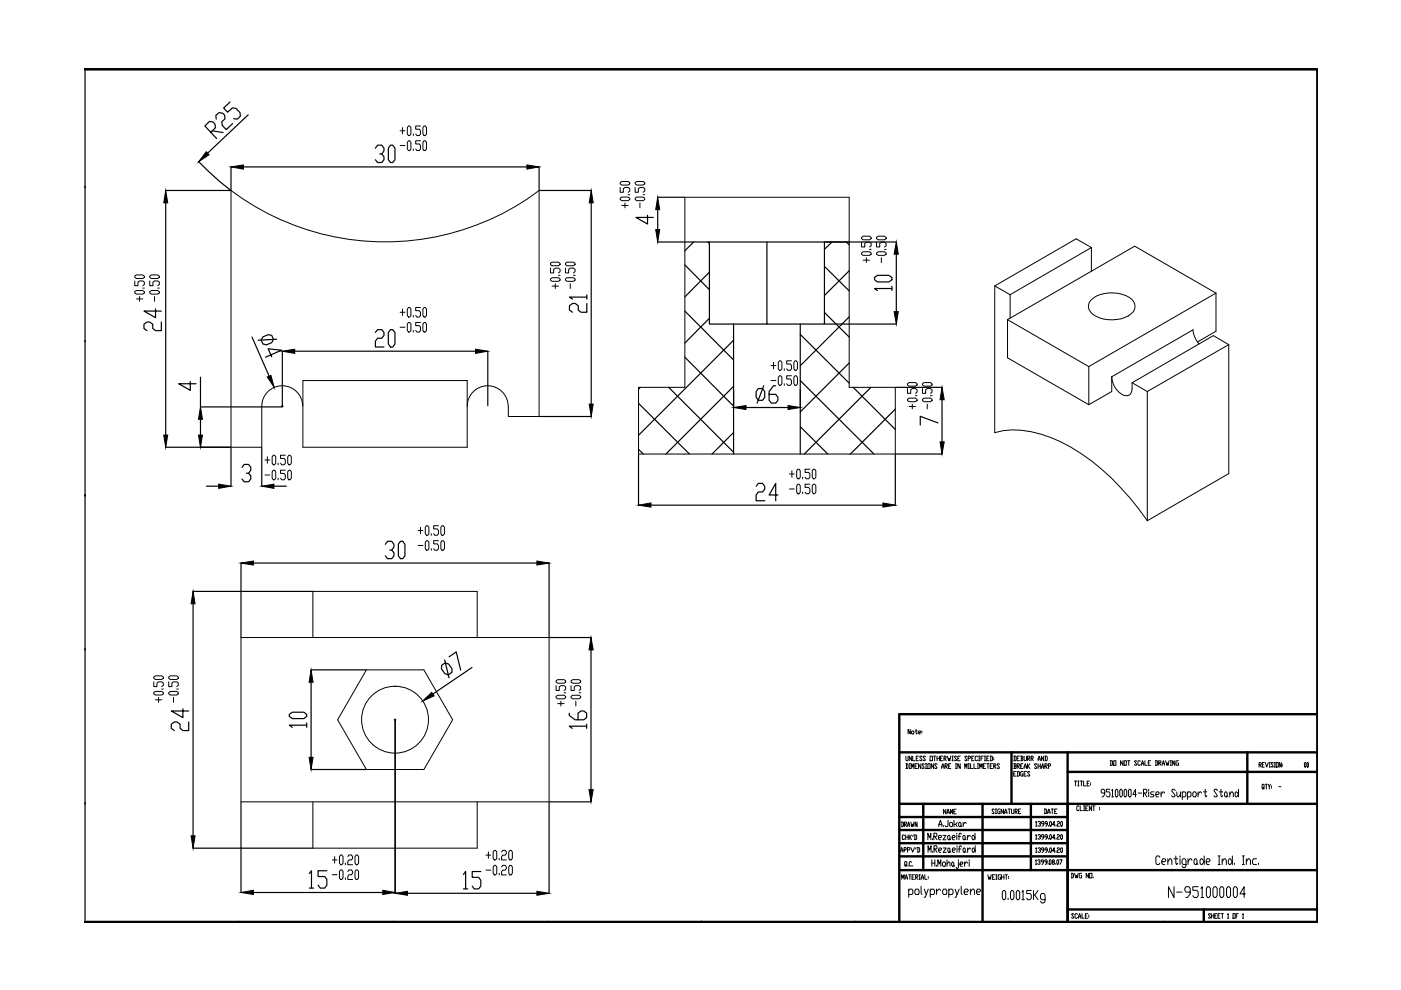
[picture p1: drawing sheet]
<svg xmlns="http://www.w3.org/2000/svg" width="297mm" height="210mm" viewBox="0 0 297 210" stroke-linecap="round" stroke-linejoin="round" font-family="sans-serif">
<!-- layer: 0 -->
<g fill="none" stroke="#000" stroke-width=".21">
<path d="M84.8 27.7h1.1M84.8 30.9h1.1M85.3 27.1v1.3M86.6 26.7h.3l.2 .4v1.3l-.2 .3h-.3l-.2-.3v-1.3zM86.6 29.8h.3l.2 .4v1.4l-.2 .3h-.3l-.2-.3v-1.4zM87.6 28.4v.3M87.6 31.6v.3M89.2 26.7h-1.1v.7h.8l.3 .3v.7l-.3 .3h-.5l-.3-.3M89.2 29.8h-1.1v.7h.8l.3 .4v.7l-.3 .3h-.5l-.3-.3M89.9 26.7h.3l.2 .4v1.3l-.2 .3h-.3l-.2-.3v-1.3zM89.9 29.8h.3l.2 .4v1.4l-.2 .3h-.3l-.2-.3v-1.4zM131.5 39.8v1h.7v-.8l.3-.2h.7l.3 .2v.5l-.3 .3"/>
<path d="M131.5 38.7l.3-.2h1.4l.3 .2v.3l-.3 .2h-1.4l-.3-.2zM134.7 39.8v1h.6v-.8l.4-.2h.7l.3 .2v.5l-.3 .3M134.7 38.7l.3-.2h1.4l.3 .2v.3l-.3 .2h-1.4l-.3-.2zM28.6 59.6v1h.7v-.8l.3-.2h.7l.3 .2v.5l-.3 .3M28.6 58.5l.3-.2h1.4l.3 .2v.3l-.3 .3h-1.4l-.3-.3zM31.8 59.6v1h.6v-.8l.4-.2h.6l.4 .2v.5l-.4 .3M31.8 58.5l.3-.2h1.3l.4 .2v.3l-.4 .3h-1.3l-.3-.3zM116.7 59.1l.4-.2h1.3l.3 .2v.3l-.3 .2h-1.3l-.4-.2zM116.7 56.9v1h.7v-.8l.3-.2h.7l.3 .2v.5l-.3 .3M116.7 55.8l.4-.2h1.3l.3 .2v.3l-.3 .2h-1.3l-.4-.2zM118.4 58.4h.3M119.9 59.1l.3-.2h1.4l.3 .2v.3l-.3 .2h-1.4l-.3-.2z"/>
<path d="M119.9 56.9v1h.7v-.8l.3-.2h.7l.3 .2v.5l-.3 .3M119.9 55.8l.3-.2h1.4l.3 .2v.3l-.3 .2h-1.4l-.3-.2zM121.6 58.4h.3M131.5 42l.3-.2h1.4l.3 .2v.3l-.3 .2h-1.4l-.3-.2zM131.8 43.6h1.4M132.5 43.1v1M133.2 41.3h.3M134.7 42l.3-.2h1.4l.3 .2v.3l-.3 .2h-1.4l-.3-.2zM135.7 43.1v1M136.4 41.3h.3M145.2 41.8h34.8v40.3h9.8v14.2h-54.4v-14.2h9.8zM182.7 53.6l.3-.2h1.4l.3 .2v.3l-.3 .2h-1.4l-.3-.2z"/>
<path d="M182.7 51.4v1h.6v-.8l.4-.2h.7l.3 .2v.5l-.3 .3M182.7 50.3l.3-.2h1.4l.3 .2v.3l-.3 .2h-1.4l-.3-.2zM183 55.2h1.4M183.7 54.7v1M184.4 52.9h.3M185.8 53.6l.4-.2h1.3l.4 .2v.3l-.4 .2h-1.3l-.4-.2zM185.8 51.4v1h.7v-.8l.4-.2h.6l.4 .2v.5l-.4 .3M185.8 50.3l.4-.2h1.3l.4 .2v.3l-.4 .2h-1.3l-.4-.2zM186.9 54.7v1M187.5 52.9h.4M231.4 52.5l-3.2-1.9-17.3 10M231.4 52.5v5"/>
<path d="M231.4 52.5l-17.2 10M28.6 61.8l.3-.2h1.4l.3 .2v.3l-.3 .3h-1.4l-.3-.3zM28.9 63.4h1.4M29.6 62.9v1M30.3 61.1h.3M31.8 61.8l.3-.2h1.3l.4 .2v.3l-.4 .3h-1.3l-.3-.3zM32.8 62.9v1M33.4 61.1h.4M84.8 66.2h1.1M84.8 69.4h1.1M85.3 65.5v1.4M86.6 65.2h.3l.2 .3v1.4l-.2 .3h-.3l-.2-.3v-1.4z"/>
<path d="M86.6 68.4h.3l.2 .3v1.4l-.2 .3h-.3l-.2-.3v-1.4zM87.6 66.9v.3M87.6 70.1v.3M89.2 65.2h-1.1v.7h.8l.3 .3v.7l-.3 .3h-.5l-.3-.3M89.2 68.4h-1.1v.6h.8l.3 .4v.7l-.3 .3h-.5l-.3-.3M89.9 65.2h.3l.2 .3v1.4l-.2 .3h-.3l-.2-.3v-1.4zM89.9 68.4h.3l.2 .3v1.4l-.2 .3h-.3l-.2-.3v-1.4zM117.1 60.7h1.3M117.7 60.2v1M120.9 60.2v1M163.5 77.5h1M164 76.8v1.4"/>
<path d="M165.3 76.5h.2l.3 .3v1.4l-.3 .3h-.2l-.3-.3v-1.4zM165.3 79.7h.2l.3 .3v1.4l-.3 .3h-.2l-.3-.3v-1.4zM166.3 78.2v.3M167.8 76.5h-1v.7h.8l.2 .3v.7l-.2 .3h-.6l-.2-.3M167.8 79.7h-1v.6h.8l.2 .4v.7l-.2 .3h-.6l-.2-.3M168.6 76.5h.2l.3 .3v1.4l-.3 .3h-.2l-.3-.3v-1.4zM168.6 79.7h.2l.3 .3v1.4l-.3 .3h-.2l-.3-.3v-1.4zM210.9 60.6v31.1a18.3 18.3 0 0 1 11.9 1.1 43.5 43.5 0 0 1 16.8 12.8l3.6 4.8M210.9 60.6l3.3 1.9M213.6 67.8l17.2 9.9M213.6 67.8v8.1l17.2 9.9M214.2 62.5v4.9"/>
<path d="M230.8 77.7v8.1M231.4 63.6a7.1 7.1 0 0 1 8.5-.1 2.05 2.05 0 0 1-.7 3.5 7.2 7.2 0 0 1-7.9-.8 1.81 1.81 0 0 1 .1-2.6zM235.7 79.9a4.2 4.2 0 0 0 3.1 4 1.27 1.27 0 0 0 1.2-1.5v-1.2M235.7 79.9v3.1l-4.9 2.8M254.2 72.9l-.9-1.4-.4-1.6-17.2 10M257.8 62.1v8.1l-3.9 2.3M257.8 62.1l-17.2-9.9-27 15.6M257.8 62.1l-27 15.6M260.5 73.1l-3.2-1.9-17.3 10M260.5 73.1v27.3l-17.3 10M260.5 73.1l-17.3 9.9M56.2 97.5h1"/>
<path d="M56.7 96.9v1.3M58 96.5h.2l.3 .4v1.3l-.3 .4h-.2l-.3-.4v-1.3zM58 99.7h.2l.3 .3v1.4l-.3 .3h-.2l-.3-.3v-1.4zM59 98.2v.4M60.5 96.5h-1v.7h.7l.3 .3v.7l-.3 .4h-.5l-.2-.4M60.5 99.7h-1v.7h.7l.3 .3v.7l-.3 .3h-.5l-.2-.3M61.3 96.5h.2l.3 .4v1.3l-.3 .4h-.2l-.3-.4v-1.3zM61.3 99.7h.2l.3 .3v1.4l-.3 .3h-.2l-.3-.3v-1.4zM64.2 86.1a4.3 4.3 0 0 0-4.4-4.3 4.3 4.3 0 0 0-4.3 4.3v8.7h-6.5v-54.4a54.4 54.4 0 0 0 65.3 0v47.9h-6.5a6.5 6.5 0 0 0-1.1-5 4.3 4.3 0 0 0-4.8-1.2 4.3 4.3 0 0 0-2.8 4M64.2 80.7h34.9v14.1h-34.9zM163.5 80.7h1M166.3 81.4v.3"/>
<path d="M167.9 99.8v1.4M169.2 99.5h.2l.3 .3v1.4l-.3 .3h-.2l-.3-.3v-1.4zM171.7 99.5h-1v.7h.8l.2 .3v.7l-.2 .3h-.6l-.2-.3M172.5 99.5h.2l.3 .3v1.4l-.3 .3h-.2l-.3-.3v-1.4zM192.4 84.7l.3-.3h1.4l.3 .3v.2l-.3 .3h-1.4l-.3-.3zM192.4 82.4v1h.7v-.8l.3-.2h.7l.3 .2v.5l-.3 .3M192.4 81.4l.3-.3h1.4l.3 .3v.2l-.3 .3h-1.4l-.3-.3zM192.7 86.2h1.4M193.4 85.7v1M194.1 83.9h.3M195.6 84.7l.3-.3h1.4l.3 .3v.2l-.3 .3h-1.4l-.3-.3zM195.6 82.4v1h.7v-.8l.3-.2h.7l.3 .2v.5l-.3 .3"/>
<path d="M195.6 81.4l.3-.3h1.4l.3 .3v.2l-.3 .3h-1.4l-.3-.3zM196.6 85.7v1M197.3 83.9h.3M240 81.2l3.2 1.8M243.2 83v27.4M56.2 100.7h1M59 101.4v.3M88.6 112.5h1.1M88.6 115.7h1.1M89.2 111.8v1.4M90.4 111.5h.3l.2 .3v1.4l-.2 .3h-.3l-.2-.3v-1.4zM90.4 114.6h.3l.2 .4v1.3l-.2 .4h-.3l-.2-.4v-1.3z"/>
<path d="M91.4 113.2v.3M91.4 116.3v.4M93 111.5h-1.1v.6h.8l.3 .4v.7l-.3 .3h-.5l-.3-.3M93 114.6h-1.1v.7h.8l.3 .4v.6l-.3 .4h-.5l-.3-.4M93.7 111.5h.3l.2 .3v1.4l-.2 .3h-.3l-.2-.3v-1.4zM93.7 114.6h.3l.2 .4v1.3l-.2 .4h-.3l-.2-.4v-1.3zM167.4 100.5h1M167.4 103.7h1M169.2 102.7h.2l.3 .3v1.4l-.3 .3h-.2l-.3-.3v-1.4zM170.2 101.2v.3M170.2 104.4v.3M171.7 102.7h-1v.6h.8l.2 .4v.7l-.2 .3h-.6l-.2-.3"/>
<path d="M172.5 102.7h.2l.3 .3v1.4l-.3 .3h-.2l-.3-.3v-1.4zM51.1 135.2h65.3v34.8h-65.3zM66.3 135.2v-9.8h34.9v9.8M32.6 146.9l.3-.3h1.4l.3 .3v.2l-.3 .3h-1.4l-.3-.3zM32.6 144.6v1h.7v-.8l.3-.2h.7l.3 .2v.5l-.3 .3M32.6 143.6l.3-.3h1.4l.3 .3v.2l-.3 .3h-1.4l-.3-.3zM32.9 148.4h1.4M33.6 147.9v1M34.3 146.1h.3M35.8 146.9l.3-.3h1.4l.3 .3v.2l-.3 .3h-1.4l-.3-.3zM35.8 144.6v1h.6v-.8l.4-.2h.7l.3 .2v.5l-.3 .3M35.8 143.6l.3-.3h1.4l.3 .3v.2l-.3 .3h-1.4l-.3-.3z"/>
<path d="M36.8 147.9v1M37.5 146.1h.3M77.7 142h12.2l6.1 10.6-6.1 10.6h-12.2l-6.1-10.6zM117.9 147.7l.3-.3h1.4l.3 .3v.2l-.3 .3h-1.4l-.3-.3zM117.9 145.4v1h.7v-.8l.3-.2h.7l.3 .2v.5l-.3 .3M117.9 144.4l.3-.3h1.4l.3 .3v.2l-.3 .3h-1.4l-.3-.3zM118.2 149.2h1.4M118.9 148.7v1M119.6 146.9h.3M121.1 147.7l.3-.3h1.4l.3 .3v.2l-.3 .3h-1.4l-.3-.3zM121.1 145.4v1h.7v-.8l.3-.2h.7l.3 .2v.5l-.3 .3M121.1 144.4l.3-.3h1.4l.3 .3v.2l-.3 .3h-1.4l-.3-.3z"/>
<path d="M122.1 148.7v1M122.8 146.9h.3M193 154.6v1l-.5-1v1M193.4 155l.4 .2-.2 .4-.3-.2zM194 155h.5M194.2 154.6v.8l.2 .2 .1-.2M194.7 155.3h.4v-.3l-.4 .2 .2 .4h.2M195.5 155v.2M195.5 155.3v.1M66.3 170v9.8h34.9v-9.8M191.1 174.3h.3l.2 .2v.6l-.2 .2h-.3M191.2 174.3v1"/>
<path d="M191.8 174.8h.3l.1-.2-.1-.3h-.3v1M191.8 177.2l-.2-.2h-.2l-.1 .2 .1 .8 .4-.2M191.9 174.8l.3 .5M192 177v1M192 177.5h.5M192.1 160.3l.1 1 .3-.2v-.8M192.1 161.9h.3l.1 .2v.7l-.1 .1h-.3M192.2 161.9v1M192.4 175.3l.3-1 .2 1M192.4 174.9h.5M192.5 177v1M192.7 177v1"/>
<path d="M192.8 161.9h.2M192.8 162.9h.2M192.9 177.5l.4 .5M192.9 161.9v1M193.1 174.3l.2 1 .2-.5v.5l.3-1M193.1 179.7l.4 1 .4-1M193.3 177l-.6 .5M193.3 160.3v1l-.5-1v1M193.3 162.9v-1l.2 .7 .3-.7v1M193.5 160.3v1h.5M193.6 177l-.1 .4M193.8 177h.4l.2 .2v.6l-.2 .2h-.4"/>
<path d="M194 177v1M194 162.4h.3M194.2 179.7l-.1 .3M194.3 160.8h.2M194.4 174.3v1l-.4-1v1M194.5 179.7h.4l.1 .2v.6l-.1 .2h-.4M194.5 161.9h-.5v1h.5M194.6 179.7v1M194.7 160.3h-.4v1h.4M195.2 161.9v1l-.5-1v1M195.5 160.5l-.1-.2-.4 .2 .5 .6-.1 .2-.4-.2M196 162.1l-.2-.2-.3 .2 .5 .7-.2 .1-.3-.1"/>
<path d="M196.2 160.5l-.1-.2-.4 .2 .5 .6-.1 .2-.4-.2M196.2 161.9h.3M196.2 162.9h.3M196.3 161.9v1M196.7 161.9h.5v1h-.5zM196.7 178.1v-1.4l.4 .9 .3-.9v1.4M197.2 160.3h.5v1h-.5zM197.7 177.8v.3M198 161.9v1l-.6-1v1M198 160.3h.4M198 177.3h.5l.2-.2-.2-.4h-.5v1.4M198.2 160.3v1"/>
<path d="M198.2 177.3l.5 .8M198.7 162.1l-.2-.2-.3 .2 .5 .7-.2 .1-.3-.1M198.7 160.8h.5M198.7 160.3v1M199 177.6h.5l.1-.3-.1-.2h-.4l-.1 .2v.5l.1 .3h.4M199.1 175.3v-.5l.3-.9 .3 1.4M199.1 174.8h.6M199.2 160.3v1M199.4 160.8h.2M199.6 162.9l.3-1 .3 1M199.6 162.6h.6M199.9 160.3h-.5v1h.5"/>
<path d="M199.9 177.1h.7l-.7 1h.7M200 179.8h.6l-.6 .9h.6M200 175v.3M200.2 160.8l.4-.1-.1-.4h-.3v1M200.3 160.8l.3 .5M200.4 162.4h.3l.2-.1-.2-.4h-.3v1M200.5 162.4l.4 .5M200.5 171.6v1l-.5-1v1M200.8 172.6l.2-1 .3 1M200.8 172.3h.5M200.9 160.3l.2 1 .2-.5 .1 .5 .2-1M201 173.9v1.1l-.2 .3h-.3l-.1-.3"/>
<path d="M201.1 177.1l.3 .2v.5l-.1 .3-.4-.3v-.5zM201.1 179.8l.3 .2v.5l-.1 .2-.3-.2v-.5zM201.1 162.4h.3M201.4 177.8l.1 .3M201.5 174.4h.3l.2 .2v.4l-.2 .3h-.3l-.2-.3zM201.5 172.6v-1l.3 .7 .2-.7v1M201.6 161.9h-.5v1h.5M201.8 161.3h.3M201.8 160.3h.3M201.9 177.6h.5l.1-.3-.1-.2h-.3l-.2 .2v.5l.2 .3h.3M202 160.3v1M202.2 172.1h.3"/>
<path d="M202.3 173.9v1.4M202.6 161.9h.2M202.6 162.9h.2M202.6 174.8l.3 .5M202.7 161.9v1M202.7 171.6h-.5v1h.5M202.8 160.5l-.1-.2-.3 .2 .4 .6-.1 .2-.3-.2M202.9 176.7v.2M202.9 177.1v1M202.9 179.3v.3M202.9 179.8v.9M202.9 174.4l-.3 .4h-.3"/>
<path d="M203.1 160.8h.2M203.2 177.3h.5M203.4 174.4l.4 .2v.4l-.2 .3-.4-.3v-.4zM203.6 160.3h-.5v1h.5M203.6 161.9v1l-.5-1v1M203.8 175l.1 .3M203.8 176.9l-.1-.2-.4 .2v1.2M203.8 179.6l-.1-.3-.3 .3v1.1M204.2 174.4v.9M204.3 177.1l.3 .2v.5l-.1 .3-.4-.3v-.5zM204.3 179.8l.3 .2-.1 .7-.3-.2v-.5zM204.6 162.9v-1l.2 .7 .2-.7v1"/>
<path d="M204.6 177.8l.2 .3M204.9 174.6l-.3-.2-.4 .4M205 160.5l-.1-.2-.3 .2 .4 .6-.1 .2-.3-.2M205.1 177.1v1M205.1 179.8v.9M205.3 160.8l.5-.1-.1-.4h-.4v1M205.3 161.9h.2M205.3 162.9h.2M205.4 161.9v1M205.7 177.3l-.3-.2-.3 .5M205.8 161.9v1h.4M206 160.8h.2"/>
<path d="M206.2 177.1h.2l.3 .5-.3 .5-.3-.3v-.5zM206.3 179.8l.5 .5-.4 .4-.3-.2v-.5zM206.5 160.3h-.5v1h.5M206.5 161.9v1h.5M206.7 176.7v1.4M206.8 179.3v1.4M207.3 160.5l-.2-.2-.3 .2 .1 .8 .4-.2M207.3 161.9h.2M207.3 162.9h.2M207.3 161.9v1M207.5 161.3h.2M207.5 160.3h.2"/>
<path d="M207.6 160.3v1M207.7 162.9v-1l.3 .7 .2-.7v1M208 160.8h.2M208.5 160.3h-.5v1M208.5 162.4h.2M208.7 161.3h.3M208.7 160.3h.3M208.8 160.3v1M209 161.9h-.5v1h.5M209.2 160.8h.3M209.2 161.9h.5M209.5 161.9v1"/>
<path d="M209.7 160.3h-.5v1h.5M209.9 160.3h.4l.1 .2v.6l-.1 .2h-.4M209.9 162.4h.3M210.1 160.3v1M210.4 161.9h-.5v1h.5M210.7 162.4h.3l.2-.1-.2-.4h-.3v1M210.7 160.7v.1M210.7 161v.1M210.8 171.7l-.1-.2-.4 .2 .5 .7-.1 .1-.4-.1M210.8 162.4l.4 .5M211 172.5h.3M211 171.5h.3"/>
<path d="M211.2 171.5v1M211.9 162.1l-.1-.2-.4 .2 .5 .7-.1 .1-.4-.1M212 171.5h-.3l-.2 .2 .2 .8h.3v-.5h-.1M212.8 171.5v1l-.5-1v1M213 172.5l.2-1 .3 1M213 172.2h.5M213.7 171.5h.5M214 171.5v1M214.5 171.5v.9l.1 .1 .4-.1v-.9M214.9 160.3h.4l.1 .2v.6l-.1 .2h-.4M214.9 161.9h.4l.1 .2-.1 .3M214.9 164.1h.3"/>
<path d="M215.1 162.4h.2l.1 .4-.1 .1h-.4M215.1 160.3v1M215.1 161.9v1M215.2 172h.4l.1-.1-.1-.4h-.4v1M215.3 172l.4 .5M215.4 163.6h-.5v.9h.5M215.6 162.4h.4l.2-.1-.2-.4h-.4v1M215.6 163.6h.4l.2 .1v.7l-.2 .1h-.4M215.6 160.8h.3M215.8 162.4l.4 .5M215.8 163.6v.9M215.9 172h.3"/>
<path d="M216.2 160.3h-.6v1h.6M216.4 160.3h.3l.2 .2-.2 .3M216.4 171.5h-.5v1h.5M216.4 162.4h.2M216.5 160.8h.2l.2 .3-.2 .2h-.3M216.5 160.3v1M216.9 161.9h-.5v1h.5M216.9 163.6h-.4l-.1 .1 .1 .8h.4v-.4h-.2M217.1 160.3l.2 1 .3-.2v-.8M217.1 162.9l.3-1 .2 1M217.1 162.6h.5M217.1 164.1h.3"/>
<path d="M217.6 163.6h-.5v.9h.5M217.8 160.8l.6-.1-.2-.4h-.4v1M217.8 161.9v1M218 160.8l.4 .5M218 162.4l.4 .5M218.4 161.9l-.6 .5M218.4 163.7l-.4-.1-.2 .1 .6 .7-.2 .1-.4-.1M218.6 160.8l.5-.1-.2-.4h-.3v1M218.7 160.8l.4 .5M219.6 174.3l.1-.1v1M219.6 177.1l.1-.1v.9M219.6 179.9l.1-.2v1"/>
<path d="M219.6 175.2h.2M219.6 177.9h.2M219.8 162.1l-.1-.2-.4 .2 .5 .7-.1 .1-.4-.1M220.1 161.3l.2-1 .3 1M220.1 174.3l.4-.1 .1 .3-.3 .2M220.1 177.1l.4-.1 .1 .3-.3 .2M220.1 179.9l.4-.2 .1 .3-.3 .2M220.1 162.4h.5M220.1 161h.5M220.1 161.9v1M220.5 174.7l.1 .1-.1 .4-.4-.2M220.5 177.5l.1 .1-.1 .3-.4-.1"/>
<path d="M220.6 161.9v1M220.8 162.9l.3-1 .2 1M220.8 162.6h.5M221.3 160.3v1l-.5-1v1M221.3 174.7h-.4l-.1-.2 .1-.3 .4 .1v.5l-.4 .4M221.3 177.5h-.4l-.1-.2 .1-.3 .4 .1v.5l-.4 .3M221.4 171.5h.4l.1 .2v.7l-.5 .1M221.5 160.3h.4l.1 .2v.6l-.1 .2h-.4M221.5 162.4h.4l.1-.1-.1-.4h-.4v1M221.5 171.5v1M221.7 160.3v1M221.7 162.4l.3 .5"/>
<path d="M222 174.7h-.3l-.1-.2 .1-.3 .3 .1v.5l-.3 .4M222 177.5h-.3l-.1-.2 .1-.3 .3 .1v.5l-.3 .3M222.1 172.5l.3-1 .2 1M222.1 172.2h.5M222.3 162.4h.3l.2-.1-.2-.4h-.3v1M222.3 175v.2M222.3 177.8v.1M222.7 174.2l.2 .1-.1 .9-.3-.2zM222.7 177l.2 .1-.1 .8-.3-.1zM222.7 179.7l.2 .2-.1 .8-.3-.1zM222.9 171.5h.5M223.1 171.5v1"/>
<path d="M223.6 172h.3M223.6 174.8h-.5l.4-.6v1M223.6 177.6h-.5l.4-.6v.9M223.9 175v.2M223.9 177.8v.1M224.1 171.5h-.5v1h.5M224.2 174.3v-.1l.4 .1-.1 .4h-.3v.1v.4h.4M224.2 177.1v-.1l.4 .1-.1 .4h-.3v.1v.3h.4M224.2 179.9v-.2l.4 .2-.1 .3h-.3v.2v.3h.4M225 174.2l.3 .1-.2 .9-.2-.2zM225 177l.3 .1-.2 .8-.2-.1zM225 179.7l.3 .2-.2 .8-.2-.1z"/>
<path d="M227.8 165.6h.5M228 165.6v1M228.5 165.6h.3M228.5 166.6h.3M228.6 165.6v1M228.8 171l-.2-.1-.3 .1v.7l.1 .2 .4-.2M229 170.9v1h.5M229 165.6h.5M229.3 165.6v1M229.7 165.6v1h.6M229.7 170.9h.3M229.7 171.9h.3"/>
<path d="M229.9 170.9v1M230.2 171.4h.3M230.5 166.1h.3M230.7 170.9h-.5v1h.5M231 165.6h-.5v1h.5M231.2 165.9v.2M231.2 166.3v.2M231.4 170.9v1l-.4-1v1M231.7 170.9h.5M231.9 170.9v1M233.1 171.2v.2M233.1 171.5v.2"/>
<path d="M234.2 168.1h-.6l-.1-.2 .1-.6h.4l.2 .3v.8l-.4 .6h-.2M235.3 167.3h-.7v.6h.6l.1 .2v.6l-.1 .3h-.4l-.2-.3M235.4 161.3l.5 .1v.7l-.1 .2h-.4M235.5 161.3v1M235.7 167.6l.2-.3v1.7M235.7 169h.4M236.1 161.3h.5v1h-.5zM236.6 167.3l.4 .3v1.1l-.2 .3-.3-.3v-1.1zM237.6 167.3l.4 .3v1.1l-.3 .3-.3-.3v-1.1zM238.1 161.3v1l-.5-1v1M238.3 161.3h.5v1h-.5zM238.5 167.3l.4 .3v1.1l-.2 .3-.4-.3v-1.1z"/>
<path d="M239.1 161.3h.5M239.3 161.3v1M239.4 167.3h.2l.2 .3v1.1l-.2 .3h-.2l-.1-.3v-1.1zM240.9 168.4h-.7l.5-1.1v1.7M241 161.4l-.1-.1-.4 .1 .5 .7-.1 .2-.4-.2M241.3 168.1h.8M241.8 161.4l-.2-.1-.3 .1 .1 .9 .4-.2M242 162.3l.2-1 .3 1M242 161.9h.5M242.4 168.1h.6l.2-.2-.2-.6h-.6v1.7M242.6 168.1l.6 .9M242.7 161.3v1h.5"/>
<path d="M243.5 161.8h.2M243.5 167.3v.3M243.5 167.9v1.1M244 161.3h-.5v1h.5M244.7 167.9h-.6l-.2 .2 .2 .3h.4l.2 .3-.2 .3h-.6M244.9 161.3l.5 .1v.7l-.1 .2h-.4M245.1 168.4h.5l.2-.3-.2-.2h-.4l-.1 .2v.6l.1 .3h.4M245.1 161.3v1M245.7 161.8h.3l.2-.4-.5-.1v1M245.8 161.8l.4 .5M246.2 167.9v1.1M246.4 162.3l.3-1 .2 1"/>
<path d="M246.4 161.9h.5M246.9 168.1l-.4-.2-.3 .5M247.1 161.3l.3 1 .1-.5 .2 .5 .2-1M248.1 161.3h.3M248.1 162.3h.3M248.2 161.3v1M249.1 161.3v1l-.5-1v1M249.2 167.6l-.2-.3h-.4l-.2 .3 .8 1.1-.2 .3h-.4l-.2-.3M249.5 167.9v.8l.2 .3h.2l.4-.6M249.9 161.3l-.6 .1 .2 .9h.4v-.5h-.2M250.3 167.9v1.1M250.7 168.1l.1-.2h.4l.2 .2v.6l-.2 .3h-.5"/>
<path d="M250.7 167.9v1.6M251.8 168.1l.2-.2h.3l.2 .2v.6l-.2 .3h-.5M251.8 167.9v1.6M253.1 167.9h.3l.2 .2v.6l-.2 .3h-.3l-.2-.3v-.6zM254 167.9v1.1M254.8 168.1l-.2-.2h-.2l-.4 .5M255.1 167.9h.8M255.5 167.3v1.4l.2 .3 .2-.3M258.1 167.6l-.2-.3h-.3l-.2 .3 .7 1.1-.2 .3h-.3l-.2-.3M258.5 167.9h.7M258.9 167.3v1.4l.1 .3 .2-.3M259.8 167.9h.2l.2 .2v.6l-.2 .3h-.2l-.2-.3v-.6z"/>
<path d="M260.2 168.7l.2 .3M260.7 168.4l.4-.5h.2l.2 .2v.9M260.7 167.9v1.1M262 167.9h.2l.4 .5-.4 .6-.3-.3v-.6zM262.6 167.3v1.7M267 162.1l.4-.1-.1-.3h-.3v.9M267.1 162.1l.3 .5M267.6 162.1h.2M267.8 167l.1 .1-.2 .2-.1-.8 .1-.2h.2l.1 1M268.1 161.7h-.5v.9h.5M268.2 166.3h.5M268.3 161.7l.3 .9 .3-.9"/>
<path d="M268.5 166.3v1M268.9 166.3l.2 1M269.1 162.6h.2M269.1 161.7h.2M269.2 161.7v.9M269.4 166.3l-.3 .5M269.6 166.6v.2M269.6 167v.1M270 161.8l-.1-.1h-.3l-.1 .1 .5 .7-.1 .1h-.3l-.1-.1M270.2 162.6h.2M270.2 161.7h.2M270.3 161.7v.9"/>
<path d="M270.6 161.7h.4v.9h-.4zM271.1 166.8h.5M271.7 161.7v.9l-.5-.9v.9M271.9 162v.1M271.9 162.3v.2M276.7 161.7l.2 .1-.1 .8-.2-.1zM277.2 161.7l.2 .1-.1 .8-.2-.1zM70.4 185.5h1.1M70.4 182.3h1.1M71 181.6v1.4M72.2 181.3h.3l.2 .3v1.4l-.2 .3h-.3l-.2-.3v-1.4zM72.2 184.4h.3l.2 .4v1.3l-.2 .4h-.3l-.2-.4v-1.3z"/>
<path d="M73.2 183v.3M73.2 186.1v.4M73.7 181.6l.3-.3h.5l.3 .3v.4l-.3 .3h-.5l-.3 .4v.6h1.1M73.7 184.8l.3-.4h.5l.3 .4v.3l-.3 .4h-.5l-.3 .3v.7h1.1M75.5 181.3h.3l.2 .3v1.4l-.2 .3h-.3l-.2-.3v-1.4zM75.5 184.4h.3l.2 .4v1.3l-.2 .4h-.3l-.2-.4v-1.3zM103 181.3h1.1M103 184.5h1.1M103.5 180.6v1.4M104.8 180.3h.3l.2 .3v1.4l-.2 .3h-.3l-.2-.3v-1.4zM104.8 183.5h.3l.2 .3v1.4l-.2 .3h-.3l-.2-.3v-1.4zM105.8 182v.3"/>
<path d="M105.8 185.2v.3M106.3 180.6l.3-.3h.5l.3 .3v.4l-.3 .3h-.5l-.3 .4v.6h1.1M106.3 183.8l.3-.3h.5l.3 .3v.4l-.3 .3h-.5l-.3 .3v.7h1.1M108.1 180.3h.3l.2 .3v1.4l-.2 .3h-.3l-.2-.3v-1.4zM108.1 183.5h.3l.2 .3v1.4l-.2 .3h-.3l-.2-.3v-1.4zM190.9 180.7l.3-1 .2 1M190.9 180.4h.5M191.2 186.4v-.9l.2 .6 .3-.6v.9M191.7 180.2h.3l.2-.2-.2-.3h-.3v1M191.9 186.4l.3-.9 .2 .9M191.9 186.1h.5M192 183.3l.2 .2-.3 .1v-.9l.4 .1-.1 .7 .1 .1"/>
<path d="M192.4 180.2h.4l.1-.2-.1-.3h-.4v1M192.5 183.5v.1M192.7 188.8l.2-.3h.4l.2 .3v.6l-.2 .3h-.6M192.7 185.5h.4M192.7 188.5v1.7M192.9 185.5v.9M193.3 182.8l-.2-.1-.3 .1v.7l.1 .1 .4-.1M193.4 186h.2M193.5 183.5v.1M193.9 185.5h-.5v.9h.5M194.1 186h.4l.1-.2-.1-.3h-.4v.9M194.2 188.5h.4l.3 .3v.6l-.3 .3h-.4l-.2-.3v-.6z"/>
<path d="M194.2 186l.4 .4M194.9 185.5h.2M194.9 186.4h.2M195 185.5v.9M195.3 187.9v1.5l.2 .3M195.3 186.4l.3-.9 .2 .9M195.3 186.1h.5M196 188.5l.4 1.2M196.1 185.5v.9h.5M196.8 180.7v-1.4l.3 1 .3-1v1.4M196.8 188.5l-.6 1.7h-.2M196.8 185.8v.2"/>
<path d="M196.8 186.1v.2M197.2 188.8l.3-.3h.4l.2 .3v.6l-.2 .3h-.7M197.2 188.5v1.7M197.6 182.3v1.4M197.6 183h.6M197.7 180.5v.2M198 180h.5l.2-.2-.2-.5h-.5v1.4M198.2 182.3v1.4M198.2 180l.5 .7M198.5 183.4v.3M198.5 188.5v1.2M198.8 183.7v-1.4l.4 .9 .3-.9v1.4"/>
<path d="M199 180.3h.5l.1-.3-.1-.2h-.3l-.2 .2v.5l.2 .2h.3M199.4 188.8l-.2-.3h-.2l-.5 .6M200 182.8h.3l.1 .2-.1 .7h-.3l-.2-.3zM200.1 188.5h.4l.2 .3v.6l-.2 .3h-.4l-.2-.3v-.6zM200.8 183.2l.5-.4 .1 .2v.7M200.8 182.3v1.4M201.2 188.8l.2-.3h.4l.3 .3v.6l-.3 .3h-.6M201.2 188.5v1.7M201.4 180.5l.2 .2M201.9 180.3h.5l.2-.3-.2-.2h-.3l-.2 .2 .2 .7h.3M201.9 182.8l.3 .2-.1 .7-.3-.3zM202.2 183.4l.2 .3"/>
<path d="M202.5 188.5l.4 1.2M203.2 182.8v1.1l-.2 .3-.3-.3M203.2 180h.5M203.2 182.3v.2M203.4 188.5l-.7 1.7h-.2M203.5 183.2h.5l.2-.2-.2-.2h-.3l-.2 .2 .2 .7h.3M203.8 187.9v1.5l.2 .3M204.4 189.1h.7l.2-.3-.2-.3h-.5l-.2 .3v.6l.2 .3h.5M204.5 182.8v.9M204.6 180.5l.2 .2M205.1 183l-.3-.2-.3 .4M205.5 182.3v.2"/>
<path d="M205.5 182.8v.9M205.7 189.1l.5-.6h.2l.2 .3v.9M205.7 188.5v1.2M205.8 180l-.3-.2-.4 .5M207.1 189.1h.6l.2-.3-.2-.3h-.4l-.2 .3v.6l.2 .3h.4M209.4 185.5l.3 .9 .1-.4 .1 .4 .2-.9M210.4 186h.3M210.9 185.5h-.5v.9h.5M211.2 185.5h.2M211.2 186.4h.2M211.2 185.5v.9M212.1 185.5h-.3l-.2 .1 .2 .8h.3v-.4h-.1"/>
<path d="M212.3 186h.6M212.3 185.5v.9M212.8 188.8h.2l.2 .3v1.3l-.2 .4h-.2l-.3-.4v-1.3zM212.9 185.5v.9M213.1 185.5h.5M213.4 185.5v.9M213.7 190.4v.4M213.8 185.8v.2M213.8 186.1v.2M214.5 188.8h.2l.3 .3v1.3l-.3 .4h-.2l-.3-.4v-1.3zM215.7 188.8h.2l.3 .3v1.3l-.3 .4h-.2l-.2-.4v-1.3zM216.7 189.1l.2-.3v2"/>
<path d="M216.7 190.8h.5M218.7 188.8h-1v.6h.7l.3 .4v.6l-.3 .4h-.5l-.2-.4M219.1 188.8v2M219.4 189.8l.7 1M219.5 182.5l.2-.2v1M219.5 183.3h.3M219.6 180.7h.2M220 182.5l.4-.2 .1 .3-.2 .2M220.1 188.8l-.7 1h-.3M220.4 182.8l.1 .1-.1 .4-.4-.2M220.5 180.2l.1 .2-.1 .3-.4-.1M221.2 182.8h-.3l-.1-.2 .1-.3 .3 .2v.4l-.3 .4"/>
<path d="M221.3 180.2h-.4l-.1-.2 .1-.3 .4 .2v.5l-.4 .3M221.6 190.8h-.7l-.3-.4v-.6l.3-.4h.4l.3 .4v1.3l-.3 .3h-.4l-.3-.3M222 182.8h-.4l-.1-.2 .1-.3 .4 .2v.4l-.4 .4M222 180.2h-.3l-.1-.2 .1-.3 .3 .2v.5l-.3 .3M222.2 183.1v.2M222.3 180.6v.1M222.6 182.3l.2 .2-.1 .8-.2-.2zM223.2 182.8l-.1-.3 .3-.2 .2 .3-.5 .3 .1 .4 .4-.2-.2-.3M223.6 180.4h-.5l.4-.7v1M223.8 183.1v.2M223.9 180.6v.1M224.2 182.3l.3 .2-.2 .8-.2-.2z"/>
<path d="M224.7 182.3h.5l-.4 1M227.1 185.2h.4l.1 .1v.7l-.1 .1h-.4M227.2 185.2v.9M227.7 193.9l-.2-.2-.3 .2 .5 .6-.2 .2-.3-.2M227.8 185.2l.3 .9 .1-.5 .1 .5 .3-.9M228.4 193.9l-.1-.2-.4 .2 .1 .8 .4-.2M228.6 194.7l.3-1 .3 1M228.6 194.4h.6M229.3 185.2h-.4l-.1 .1 .1 .8h.4v-.5h-.1M229.4 193.7v1h.5M230.1 194.2h.3M230.6 193.7h-.5v1h.5"/>
<path d="M230.8 185.2v.9l-.5-.9v.9M230.8 194v.2M230.8 194.4v.1M231 185.2h.5v.9h-.5zM231.8 186v.1M245.9 181.8l-.2-.3h-.4l-.2 .3v1.2l.2 .3h.4l.2-.3M246.3 182.7h.7l.2-.3-.2-.3h-.5l-.2 .3v.6l.2 .3h.5M247.6 182.7l.4-.6h.2l.3 .3v.9M247.6 182.1v1.2M248.9 182.1h.8M248.9 188v2.3l-1.2-2.3v2.3M249.3 181.5v1.5l.2 .3 .2-.3"/>
<path d="M249.5 189.1h1.1M250.2 181.5v.3M250.2 182.1v1.2M251.5 183.3h-.7l-.2-.3v-.6l.2-.3h.4l.3 .3v1.2l-.3 .3h-.4l-.2-.3M251.9 182.1v1.2M252.3 189.1h-.8l-.3-.3v-.4l.3-.4h.6l.2 .4v1.1l-.5 .8h-.3M252.7 182.4l-.2-.3h-.2l-.4 .6M253.4 182.1h.2l.2 .3v.6l-.2 .3h-.2l-.2-.3v-.6zM253.8 183l.2 .3M254 188h-1.1v.8h.8l.3 .3v.8l-.3 .4h-.5l-.3-.4M254.6 188.4l.3-.4v2.3M254.6 182.1h.2l.5 .6-.5 .6h-.2l-.2-.3v-.6z"/>
<path d="M254.6 190.3h.6M255.3 181.5v1.8M255.7 182.7h.7l.2-.3-.2-.3h-.5l-.2 .3v.6l.2 .3h.5M256 188h.3l.3 .4v1.5l-.3 .4h-.3l-.2-.4v-1.5zM256.7 193.9l-.2-.2-.3 .2 .5 .6-.2 .2-.3-.2M256.9 194.2h.4M256.9 193.7v1M257.3 193.7v1M257.5 188h.3l.3 .4v1.5l-.3 .4h-.3l-.3-.4v-1.5zM257.6 194.2h.2M258 193.7h-.4v1h.4M258.2 194.2h.3"/>
<path d="M258.3 181.5h.4M258.3 183.3h.4M258.5 181.5v1.8M258.7 193.7h-.5v1h.5M258.9 188h.3l.3 .4v1.5l-.3 .4h-.3l-.3-.4v-1.5zM258.9 193.7h.5M259.1 182.7l.4-.6h.3l.2 .3v.9M259.1 182.1v1.2M259.2 193.7v1M260.3 193.9l.1-.2v1M260.3 194.7h.2M260.4 188h.2l.3 .4v1.5l-.3 .4h-.2l-.3-.4v-1.5z"/>
<path d="M260.6 182.1h.3l.4 .6-.4 .6h-.3l-.2-.3v-.6zM261.3 181.5v1.8M261.4 193.7h.5v1h-.5zM261.7 183v.3M261.7 188h.3l.3 .4v1.5l-.3 .4h-.3l-.2-.4v-1.5zM262.1 194.2h.2M262.6 193.7h-.5v1M263.4 181.5h.4M263.4 183.3h.4M263.4 193.9l.2-.2v1M263.4 194.7h.3M263.6 181.5v1.8"/>
<path d="M264 189.5h-1.1l.9-1.5v2.3M264.2 182.7l.5-.6h.2l.2 .3v.9M264.2 182.1v1.2M266.4 182.1h-.6l-.2 .3v.6l.2 .3h.6M266.8 183v.3"/>
<circle cx="83.8" cy="152.6" r="7.1"/>
</g>
<g fill="none" stroke="#000" stroke-width=".25">
<path d="M18 14.6v181M42.1 34.3l4.4 4.1 2.4 1.9M44.7 28.1l1-1-.1-.8-.4-.4-.8-.2-1 1 2.5 2.7M45 27.7l2.3 .4M45.8 25.3v-.8l.6-.6 .8 .1 .4 .4 .1 .8-.7 .6 .1 .8 .9 .9 1.3-1.3M48.8 21.6l-1.4 1.3 .9 .9 1-.9 .7 .1 .9 .9 .1 .7-.7 .7-.8-.2M49 35.4v4.9M51.6 35.4h60.1M52.6 24.3l-8.6 8.2M79.6 31.4l.5-.6h.8l.5 .6v.6l-.5 .6h-.4M80.9 32.6l.5 .6v.7l-.5 .6h-.8l-.5-.6M82.8 30.8h.5l.4 .6v2.5l-.4 .6h-.5l-.5-.6v-2.5z"/>
<path d="M114.3 35.4v4.9M35.1 40.4h13.8M35.1 43v49.2M114.4 40.4h10.9M125.3 43v42.7M137.3 45.6v1.9l-2.5-1.4h3.7M139.4 51.3h5.7M139.4 41.8h5.7M139.4 44.5v4.2M145.2 56.2l5.2 5.2M145.2 51.3h44.8M147.1 51.3l-1.9 1.9"/>
<path d="M150.1 51.3l.3 .3M150.4 51.3v17.4h12.2M150.4 57.7l-5.2 5.2M162.6 51.3v17.4h12.2v-17.4M174.8 56.5l5.2 5.2M176.4 51.3l-1.6 1.6M179.4 51.3l.6 .6M180 57.4l-5.2 5.3M185.4 58.8l.6-.4h2.5l.6 .4v.5l-.6 .5h-2.5l-.6-.5zM190 53.9v12.2M33 65.5v1.9l-2.5-1.4h3.7M34.2 68.3v1.8h-1.2l-.6-.5v-.9l-.6-.4h-.6l-.7 .4v.9l.7 .5"/>
<path d="M42.5 80v6.3h17.3M53.4 71.5l3.7 8.3M55.8 71.4l1.1-.4 .7 .1 .4 .9-.4 .6-1.1 .5-.7-.2-.4-.8zM57.6 75.6l-.7-1.6 2.8 .3-3.4 1.4M58.7 71.9l-4 .2M59.9 74.5v11.8M62.5 74.5h38.3M79.6 70.5l.5-.6h.8l.5 .6v.6l-.5 .6h-.8l-.5 .6v1.3h1.8M82.8 69.9h.5l.4 .6v2.4l-.4 .7h-.5l-.5-.7v-2.4zM103.4 74.5v11.5M124.4 64.3v1.9h-1.2l-.6-.5v-.9l-.6-.5h-.6l-.7 .5v.9l.7 .5M124.4 63h-3.7l.7 .4"/>
<path d="M124.4 62.5v.9M145.2 75.7l10.3 10.4M145.2 66l10.3 10.3M150.4 67.5l-5.2 5.2M155.5 72.1l-20.1 20.2M155.5 68.7v27.6M169.7 70.9l10.3 10.3M169.7 68.7v27.6M174.8 66.3l5.2 5.2M174.9 68.7h15.1M180 67.2l-10.3 10.4M180 77l-10.3 10.3"/>
<path d="M189.1 61.2h-3.7l.6 .4M189.1 60.7v.9M35.1 94.8h13.8M40.3 80.9v1.9l-2.4-1.4h3.7M42.5 88.9v3.3M49 95v8.1M51.3 99.1l.5-.6h.9l.5 .6v.6l-.5 .6h-.5M55.5 95v8.1M59.7 86.1h.3M114.4 88.3h10.9M135.4 95.3l1 1M135.4 85.5l10.8 10.8"/>
<path d="M135.4 96.4v10.7M135.8 82.1l-.4 .4M141.8 82.1l13.7 13.8M155.5 81.9l-14.3 14.4M155.5 91.7l-4.5 4.6M158.2 86.4h8.9M160.8 82.4h.9l.4 .6v1.2l-.4 .7h-.9l-.5-.7v-1.2zM161.9 81.8l-1.4 3.7M164.5 81.8h-.5l-.9 1.2v1.9l.4 .6h1l.4-.6v-.7l-.4-.6h-1.4M169.7 90.5l5.8 5.8M169.7 80.7l15.6 15.6M180.9 82.1l8.9 9"/>
<path d="M184.7 82.1l-14.2 14.2M189.8 86.7l-9.5 9.6M189.8 96.4v10.7M189.9 96.3h9.8M189.9 82.1h9.8M198.8 89.7l-3.7-1.4v1.8M199.7 84.8v8.9M43.8 103.1h2.6M51.1 119.4v15.7M52.7 100.3l.5 .6v.7l-.5 .6h-.9l-.5-.6M53.7 119.4h60.1M58.1 103.1h2.6"/>
<path d="M81.7 115.4l.5-.6h.9l.4 .6v.6l-.4 .6h-.5M83.1 116.6l.4 .6v.7l-.4 .5h-.9l-.5-.5M84.9 114.8h.5l.5 .6v2.5l-.5 .5h-.5l-.4-.5v-2.5zM116.4 119.4v15.7M138 107.1h49.2M160.3 103.1l.5-.6h.9l.4 .6v.6l-.4 .6h-.9l-.5 .6v1.3h1.8M164.9 104.9h-1.8l1.4-2.4v3.7M40.9 125.4h25.4M40.9 128v49.2M94.3 139.9l.9 3.8M95.2 139.3l1.5-1.1 1 3.9M116.5 135.2h8.8"/>
<path d="M125.3 137.8v29.6M38.8 150.3v1.8l-2.5-1.4h3.7M40 153.1v1.8h-1.2l-.6-.5v-.9l-.7-.4h-.5l-.7 .4v.9l.7 .5M61.3 151.5l.7-.5h2.4l.6 .5v.4l-.6 .5h-2.4l-.7-.5zM65 153.8h-3.7l.7 .4M65 153.3v.9M66 142h11.6M66 144.7v15.9M83.6 152.6h.3M83.8 152.4v37M93.6 141.1l.8-.6 .7 .3 .7 1v.8l-.8 .5-.7-.3-.7-1zM100.1 141.5l-8.3 5.7"/>
<path d="M120.7 151.2v.5l1.2 .9h1.9l.6-.5v-.9l-.6-.5h-.7l-.5 .5v1.4M124.4 154h-3.7l.6 .4M124.4 153.5v.9M40.9 179.8h25.4M51.1 170.1v19.1M66 163.2h11.6M116.4 170.1v19.3M116.5 170h8.8M53.7 189.2h27.5M65.6 185.2l.4-.6v3.7M65.6 188.3h.9M69.3 184.6h-1.9v1.2h1.4l.5 .6v1.3l-.5 .6h-.9l-.5-.6"/>
<path d="M86.4 189.4h27.4M98.3 185.4l.4-.6v3.7M98.3 188.5h.9M101.9 184.8h-1.8v1.2h1.4l.4 .6v1.3l-.4 .6h-1l-.4-.6"/>
</g>
<g fill="none" stroke="#000" stroke-width=".51">
<path d="M190.7 159.5h88.7M214.5 159.5v10.9M226.4 159.5v36.1M264.5 159.5v10.9M279.4 151.4h-88.7v44.1M190.7 170.4h88.7M190.7 178.8h35.7M190.7 176h35.7M190.7 173.2h35.7M195.7 170.4v14.1M208.3 170.4v25.1M218.6 170.4v14.1"/>
<path d="M226.4 163.7h53M190.7 184.5h88.7M190.7 181.6h35.7M226.4 192.8h53M255.2 192.8v2.8"/>
</g>
<path d="M18 14.6h261.4v181h-261.4" fill="none" stroke="#000" stroke-width=".72"/>
<g fill="#000">
<circle cx="50.7" cy="14.6" r=".17"/>
<circle cx="83.4" cy="14.6" r=".17"/>
<circle cx="116" cy="14.6" r=".17"/>
<circle cx="148.7" cy="14.6" r=".17"/>
<circle cx="181.4" cy="14.6" r=".17"/>
<circle cx="214.1" cy="14.6" r=".17"/>
<circle cx="246.8" cy="14.6" r=".17"/>
<circle cx="18" cy="39.8" r=".17"/>
<circle cx="279.4" cy="39.8" r=".17"/>
<circle cx="18" cy="72.4" r=".17"/>
<circle cx="279.4" cy="72.4" r=".17"/>
<circle cx="18" cy="105.1" r=".17"/>
<circle cx="279.4" cy="105.1" r=".17"/>
<circle cx="18" cy="137.8" r=".17"/>
<circle cx="279.4" cy="137.8" r=".17"/>
<circle cx="18" cy="170.4" r=".17"/>
<circle cx="279.4" cy="170.4" r=".17"/>
<circle cx="50.7" cy="195.6" r=".17"/>
<circle cx="83.4" cy="195.6" r=".17"/>
<circle cx="116" cy="195.6" r=".17"/>
<circle cx="148.7" cy="195.6" r=".17"/>
<circle cx="181.4" cy="195.6" r=".17"/>
<circle cx="214.1" cy="195.6" r=".17"/>
<circle cx="246.8" cy="195.6" r=".17"/>
</g>
<g fill="#000" stroke="#000" stroke-width=".21">
<path d="M43.7 32.2l.6 .6-2.2 1.5zM49 35.4l2.6-.4v.9zM111.7 35l2.6 .4-2.6 .5zM35.1 40.4l.5 2.6h-.9zM125.3 40.4l.5 2.6h-.9zM139 48.7h.9l-.5 2.6zM139.4 41.8l.5 2.7h-.9zM190 51.3l.5 2.6h-.9zM56.7 79.9l.7-.3 .7 2.5zM59.9 74.5l2.6-.5v.9zM100.8 74l2.6 .5-2.6 .4zM189.6 66.1h.9l-.5 2.6z"/>
<path d="M34.7 92.2h.9l-.5 2.6zM42.1 92.2h.8l-.4 2.6zM42.5 86.3l.4 2.6h-.8zM124.9 85.7h.9l-.5 2.6zM155.5 86.4l2.7-.4v.8zM167.1 86l2.6 .4-2.6 .4zM199.3 93.7h.9l-.5 2.6zM199.7 82.1l.5 2.7h-.9zM46.4 102.7l2.6 .4-2.6 .4zM51.1 119.4l2.6-.4v.8zM55.5 103.1l2.6-.4v.8zM113.8 119l2.6 .4-2.6 .4z"/>
<path d="M135.4 107.1l2.6-.5v.9zM187.2 106.6l2.6 .5-2.6 .4zM40.9 125.4l.5 2.6h-.9zM125.3 135.2l.5 2.6h-.9zM66 142l.4 2.7h-.9zM89.6 148.6l1.9-1.8 .5 .7zM40.5 177.2h.9l-.5 2.6zM65.5 160.6h.9l-.4 2.6zM124.9 167.4h.9l-.5 2.6zM51.1 189.2l2.6-.4v.9zM81.2 188.8l2.6 .4-2.6 .5zM83.8 189.4l2.6-.4v.8z"/>
<path d="M113.8 189l2.6 .4-2.6 .4z"/>
</g>
</svg>
